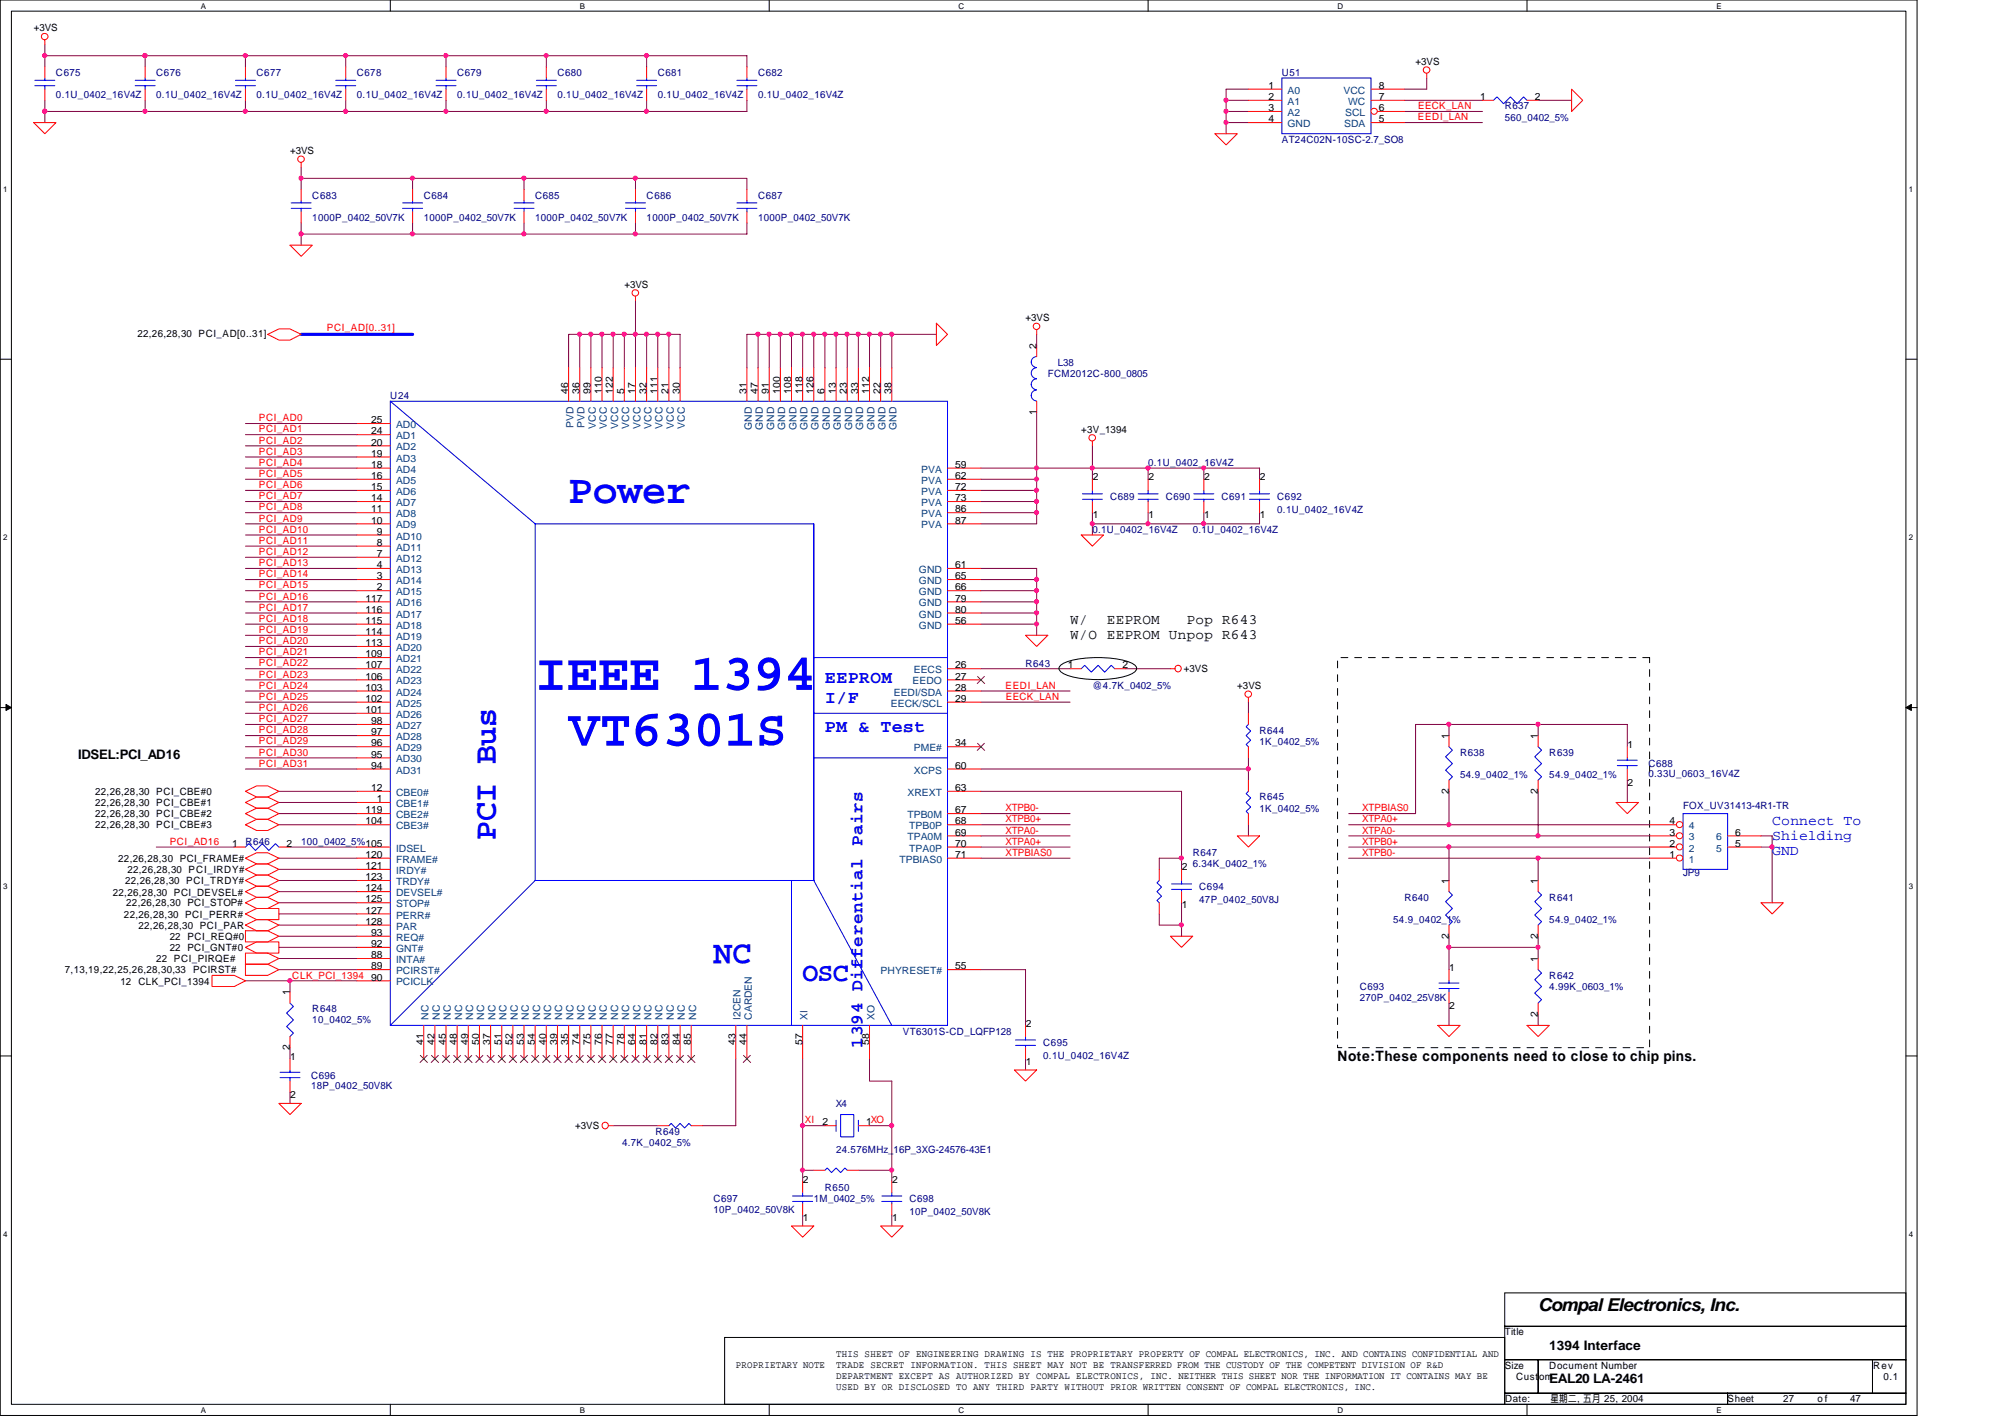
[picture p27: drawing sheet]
<svg xmlns="http://www.w3.org/2000/svg" width="297mm" height="210mm" viewBox="0 0 297 210" stroke-linecap="round" stroke-linejoin="round" font-family="sans-serif">
<defs><g id="words">
<g font-size="7.7" fill="#00f">
<text x="79.3" y="102.2">IEEE 1394</text>
<text x="84.2" y="110.4">VT6301S</text>
</g>
<text font-size="6.1" fill="#00f" x="84.2" y="74.5">Power</text>
<g font-size="4.8" fill="#00f">
<text x="73.4" y="124.5" transform="rotate(-90 73.4 124.5)">PCI Bus</text>
<text x="105.7" y="142.7">NC</text>
</g>
<text font-size="3.9" fill="#00f" x="118.9" y="145.3">OSC</text>
<g font-size="2.6" fill="#00f">
<text x="122.2" y="101.2">EEPROM</text>
<text x="122.3" y="104.2">I/F</text>
<text x="122.2" y="108.5">PM &amp; Test</text>
<text x="127.8" y="155.2" transform="rotate(-90 127.8 155.2)">1394 Differential Pairs</text>
</g>
<text font-size="2.6" x="227.9" y="194.3">Compal Electronics, Inc.</text>
<g font-size="2.1">
<text x="158.5" y="92.5">W/</text>
<text x="158.5" y="94.7">W/O EEPROM Unpop R643</text>
<text x="164" y="92.5">EEPROM</text>
<text x="175.8" y="92.5">Pop R643</text>
<text x="198.2" y="157.2">Note:These components need to close to chip pins.</text>
</g>
<g font-size="2.1" fill="#00f">
<text x="262.5" y="122.2">Connect To</text>
<text x="262.5" y="124.4">Shielding</text>
<text x="262.5" y="126.7">GND</text>
</g>
<g font-size="1.9">
<text x="11.6" y="112.4">IDSEL:PCI_AD16</text>
<text x="229.5" y="199.9">1394 Interface</text>
<text x="229.5" y="204.9">EAL20 LA-2461</text>
</g>
<g font-size="1.5">
<text x="5" y="4.7">+3VS</text>
<text x="209.7" y="9.6">+3VS</text>
<text x="187.9" y="13.2">1</text>
<text x="187.9" y="14.8">2</text>
<text x="187.9" y="16.5">3</text>
<text x="204.3" y="16.5">6</text>
<text x="204.3" y="14.8">7</text>
<text x="204.3" y="13.2">8</text>
<text x="219.3" y="14.8">1</text>
<text x="227.4" y="14.8">2</text>
<text x="43" y="22.8">+3VS</text>
<text x="187.9" y="18.1">4</text>
<text x="204.3" y="18.1">5</text>
<text x="92.5" y="42.6">+3VS</text>
<text x="151.9" y="47.6">+3VS</text>
<text x="20.4" y="49.9">22,26,28,30 PCI_AD[0..31]</text>
<text x="153.5" y="51.7" transform="rotate(-90 153.5 51.7)">2</text>
<text x="84.2" y="58.3" transform="rotate(-90 84.2 58.3)">46</text>
<text x="85.8" y="58.3" transform="rotate(-90 85.8 58.3)">36</text>
<text x="87.5" y="58.3" transform="rotate(-90 87.5 58.3)">99</text>
<text x="89.2" y="58.3" transform="rotate(-90 89.2 58.3)">110</text>
<text x="90.8" y="58.3" transform="rotate(-90 90.8 58.3)">122</text>
<text x="92.5" y="58.3" transform="rotate(-90 92.5 58.3)">5</text>
<text x="94.1" y="58.3" transform="rotate(-90 94.1 58.3)">17</text>
<text x="95.8" y="58.3" transform="rotate(-90 95.8 58.3)">32</text>
<text x="97.4" y="58.3" transform="rotate(-90 97.4 58.3)">111</text>
<text x="99.1" y="58.3" transform="rotate(-90 99.1 58.3)">21</text>
<text x="100.7" y="58.3" transform="rotate(-90 100.7 58.3)">30</text>
<text x="110.6" y="58.3" transform="rotate(-90 110.6 58.3)">31</text>
<text x="112.3" y="58.3" transform="rotate(-90 112.3 58.3)">47</text>
<text x="113.9" y="58.3" transform="rotate(-90 113.9 58.3)">91</text>
<text x="115.6" y="58.3" transform="rotate(-90 115.6 58.3)">100</text>
<text x="117.2" y="58.3" transform="rotate(-90 117.2 58.3)">108</text>
<text x="118.9" y="58.3" transform="rotate(-90 118.9 58.3)">118</text>
<text x="120.5" y="58.3" transform="rotate(-90 120.5 58.3)">126</text>
<text x="122.2" y="58.3" transform="rotate(-90 122.2 58.3)">6</text>
<text x="123.8" y="58.3" transform="rotate(-90 123.8 58.3)">13</text>
<text x="125.5" y="58.3" transform="rotate(-90 125.5 58.3)">23</text>
<text x="127.1" y="58.3" transform="rotate(-90 127.1 58.3)">33</text>
<text x="128.8" y="58.3" transform="rotate(-90 128.8 58.3)">112</text>
<text x="130.4" y="58.3" transform="rotate(-90 130.4 58.3)">22</text>
<text x="132.1" y="58.3" transform="rotate(-90 132.1 58.3)">38</text>
<text x="55" y="66">20</text>
<text x="55" y="64.3">24</text>
<text x="55" y="62.7">25</text>
<text x="153.5" y="61.4" transform="rotate(-90 153.5 61.4)">1</text>
<text x="160.2" y="64.1">+3V_1394</text>
<text x="55" y="71">16</text>
<text x="55" y="69.3">18</text>
<text x="55" y="67.6">19</text>
<text x="141.5" y="69.3">59</text>
<text x="141.5" y="71">62</text>
<text x="161.9" y="71.2">2</text>
<text x="170.1" y="71.2">2</text>
<text x="178.4" y="71.2">2</text>
<text x="186.6" y="71.2">2</text>
<text x="55" y="77.6">10</text>
<text x="55" y="75.9">11</text>
<text x="55" y="74.3">14</text>
<text x="55" y="72.6">15</text>
<text x="141.5" y="72.6">72</text>
<text x="141.5" y="74.3">73</text>
<text x="141.5" y="75.9">86</text>
<text x="141.5" y="77.6">87</text>
<text x="161.9" y="76.8">1</text>
<text x="170.1" y="76.8">1</text>
<text x="178.4" y="76.8">1</text>
<text x="186.6" y="76.8">1</text>
<text x="55.8" y="82.5">7</text>
<text x="55.8" y="80.9">8</text>
<text x="55.8" y="79.2">9</text>
<text x="54.1" y="89.1">117</text>
<text x="55.8" y="87.5">2</text>
<text x="55.8" y="85.8">3</text>
<text x="55.8" y="84.2">4</text>
<text x="141.5" y="84.2">61</text>
<text x="141.5" y="85.8">65</text>
<text x="141.5" y="87.5">66</text>
<text x="141.5" y="89.1">79</text>
<text x="54.1" y="95.7">113</text>
<text x="54.1" y="94.1">114</text>
<text x="54.1" y="92.4">115</text>
<text x="54.1" y="90.8">116</text>
<text x="141.5" y="92.4">56</text>
<text x="141.5" y="90.8">80</text>
<text x="54.1" y="100.7">106</text>
<text x="54.1" y="99">107</text>
<text x="54.1" y="97.4">109</text>
<text x="141.5" y="99">26</text>
<text x="141.5" y="100.7">27</text>
<text x="158.2" y="99">1</text>
<text x="166.3" y="99">2</text>
<text x="175.4" y="99.6">+3VS</text>
<text x="54.1" y="105.6">101</text>
<text x="54.1" y="104">102</text>
<text x="54.1" y="102.3">103</text>
<text x="55" y="107.3">98</text>
<text x="141.5" y="102.3">28</text>
<text x="141.5" y="104">29</text>
<text x="183.3" y="102.1">+3VS</text>
<text x="55" y="108.9">97</text>
<text x="55" y="110.6">96</text>
<text x="55" y="112.2">95</text>
<text x="55" y="113.9">94</text>
<text x="141.5" y="113.9">60</text>
<text x="141.5" y="110.6">34</text>
<text x="214.6" y="109.5" transform="rotate(-90 214.6 109.5)">1</text>
<text x="227.8" y="109.5" transform="rotate(-90 227.8 109.5)">1</text>
<text x="241.1" y="110.8">1</text>
<text x="14.1" y="117.8">22,26,28,30 PCI_CBE#0</text>
<text x="14.1" y="119.4">22,26,28,30 PCI_CBE#1</text>
<text x="55" y="117.2">12</text>
<text x="55.8" y="118.8">1</text>
<text x="141.5" y="117.2">63</text>
<text x="214.6" y="117.6" transform="rotate(-90 214.6 117.6)">2</text>
<text x="227.8" y="117.6" transform="rotate(-90 227.8 117.6)">2</text>
<text x="241.1" y="116.4">2</text>
<text x="14.1" y="121.1">22,26,28,30 PCI_CBE#2</text>
<text x="14.1" y="122.7">22,26,28,30 PCI_CBE#3</text>
<text x="34.4" y="125.4">1</text>
<text x="42.5" y="125.4">2</text>
<text x="54.1" y="122.1">104</text>
<text x="54.1" y="120.5">119</text>
<text x="141.5" y="123.8">69</text>
<text x="141.5" y="120.5">67</text>
<text x="141.5" y="125.4">70</text>
<text x="141.5" y="122.1">68</text>
<text x="247.4" y="123.8">3</text>
<text x="247.4" y="122.1">4</text>
<text x="247.4" y="125.4">2</text>
<text x="257.1" y="125.4">5</text>
<text x="257.1" y="123.8">6</text>
<text x="17.5" y="127.7">22,26,28,30 PCI_FRAME#</text>
<text x="18.5" y="131">22,26,28,30 PCI_TRDY#</text>
<text x="18.9" y="129.3">22,26,28,30 PCI_IRDY#</text>
<text x="54.1" y="127.1">120</text>
<text x="54.1" y="128.7">121</text>
<text x="54.1" y="130.4">123</text>
<text x="141.5" y="127.1">71</text>
<text x="175.1" y="128.9">2</text>
<text x="214.6" y="130.9" transform="rotate(-90 214.6 130.9)">1</text>
<text x="227.8" y="130.9" transform="rotate(-90 227.8 130.9)">1</text>
<text x="247.4" y="127.1">1</text>
<text x="16.7" y="132.8">22,26,28,30 PCI_DEVSEL#</text>
<text x="18.4" y="135.9">22,26,28,30 PCI_PERR#</text>
<text x="18.7" y="134.3">22,26,28,30 PCI_STOP#</text>
<text x="20.5" y="137.6">22,26,28,30 PCI_PAR</text>
<text x="54.1" y="132">124</text>
<text x="54.1" y="133.7">125</text>
<text x="54.1" y="135.3">127</text>
<text x="54.1" y="137">128</text>
<text x="175.1" y="134.6">1</text>
<text x="23.2" y="142.5">22 PCI_PIRQE#</text>
<text x="25.1" y="139.2">22 PCI_REQ#0</text>
<text x="25.1" y="140.9">22 PCI_GNT#0</text>
<text x="55" y="138.6">93</text>
<text x="55" y="140.3">92</text>
<text x="55" y="141.9">88</text>
<text x="55" y="143.6">89</text>
<text x="141.5" y="143.6">55</text>
<text x="214.6" y="139" transform="rotate(-90 214.6 139)">2</text>
<text x="214.7" y="143.8">1</text>
<text x="227.8" y="142.5" transform="rotate(-90 227.8 142.5)">1</text>
<text x="227.8" y="139" transform="rotate(-90 227.8 139)">2</text>
<text x="9.6" y="144.2">7,13,19,22,25,26,28,30,33</text>
<text x="17.9" y="145.8">12</text>
<text x="20.5" y="145.8">CLK_PCI_1394</text>
<text x="28.6" y="144.2">PCIRST#</text>
<text x="42.9" y="147.4" transform="rotate(-90 42.9 147.4)">1</text>
<text x="55" y="145.2">90</text>
<text x="214.7" y="149.4">2</text>
<text x="42.9" y="155.5" transform="rotate(-90 42.9 155.5)">2</text>
<text x="62.7" y="154.7" transform="rotate(-90 62.7 154.7)">41</text>
<text x="64.4" y="154.7" transform="rotate(-90 64.4 154.7)">42</text>
<text x="66" y="154.7" transform="rotate(-90 66 154.7)">45</text>
<text x="67.7" y="154.7" transform="rotate(-90 67.7 154.7)">48</text>
<text x="69.3" y="154.7" transform="rotate(-90 69.3 154.7)">49</text>
<text x="71" y="154.7" transform="rotate(-90 71 154.7)">50</text>
<text x="72.6" y="154.7" transform="rotate(-90 72.6 154.7)">37</text>
<text x="74.3" y="154.7" transform="rotate(-90 74.3 154.7)">51</text>
<text x="75.9" y="154.7" transform="rotate(-90 75.9 154.7)">52</text>
<text x="77.6" y="154.7" transform="rotate(-90 77.6 154.7)">53</text>
<text x="79.2" y="154.7" transform="rotate(-90 79.2 154.7)">54</text>
<text x="80.9" y="154.7" transform="rotate(-90 80.9 154.7)">40</text>
<text x="82.5" y="154.7" transform="rotate(-90 82.5 154.7)">39</text>
<text x="84.2" y="154.7" transform="rotate(-90 84.2 154.7)">35</text>
<text x="85.8" y="154.7" transform="rotate(-90 85.8 154.7)">74</text>
<text x="87.5" y="154.7" transform="rotate(-90 87.5 154.7)">75</text>
<text x="89.2" y="154.7" transform="rotate(-90 89.2 154.7)">76</text>
<text x="90.8" y="154.7" transform="rotate(-90 90.8 154.7)">77</text>
<text x="92.5" y="154.7" transform="rotate(-90 92.5 154.7)">78</text>
<text x="94.1" y="154.7" transform="rotate(-90 94.1 154.7)">64</text>
<text x="95.8" y="154.7" transform="rotate(-90 95.8 154.7)">81</text>
<text x="97.4" y="154.7" transform="rotate(-90 97.4 154.7)">82</text>
<text x="99.1" y="154.7" transform="rotate(-90 99.1 154.7)">83</text>
<text x="100.7" y="154.7" transform="rotate(-90 100.7 154.7)">84</text>
<text x="102.4" y="154.7" transform="rotate(-90 102.4 154.7)">85</text>
<text x="109" y="154.7" transform="rotate(-90 109 154.7)">43</text>
<text x="110.6" y="154.7" transform="rotate(-90 110.6 154.7)">44</text>
<text x="118.9" y="154.7" transform="rotate(-90 118.9 154.7)">57</text>
<text x="128.8" y="154.7" transform="rotate(-90 128.8 154.7)">58</text>
<text x="152" y="152.1">2</text>
<text x="227.8" y="150.6" transform="rotate(-90 227.8 150.6)">2</text>
<text x="43" y="157">1</text>
<text x="152" y="157.7">1</text>
<text x="43" y="162.6">2</text>
<text x="85.2" y="167.3">+3VS</text>
<text x="121.9" y="166.7">2</text>
<text x="128.3" y="166.7">1XO</text>
<text x="119" y="175.2">2</text>
<text x="132.2" y="175.2">2</text>
<text x="119" y="180.8">1</text>
<text x="132.2" y="180.8">1</text>
<text x="222.9" y="197.8">Title</text>
<text x="109" y="202.6">PROPRIETARY NOTE</text>
<text x="123.9" y="201">THIS SHEET OF ENGINEERING DRAWING IS THE PROPRIETARY PROPERTY OF COMPAL ELECTRONICS, INC. AND CONTAINS CONFIDENTIAL AND</text>
<text x="123.9" y="202.6">TRADE SECRET INFORMATION. THIS SHEET MAY NOT BE TRANSFERRED FROM THE CUSTODY OF THE COMPETENT DIVISION OF R&amp;D</text>
<text x="222.9" y="202.8">Size</text>
<text x="229.5" y="202.8">Document Number</text>
<text x="277.5" y="202.8">Rev</text>
<text x="123.9" y="204.3">DEPARTMENT EXCEPT AS AUTHORIZED BY COMPAL ELECTRONICS, INC. NEITHER THIS SHEET NOR THE INFORMATION IT CONTAINS MAY BE</text>
<text x="123.9" y="206">USED BY OR DISCLOSED TO ANY THIRD PARTY WITHOUT PRIOR WRITTEN CONSENT OF COMPAL ELECTRONICS, INC.</text>
<text x="223" y="207.7">Date:</text>
<text x="224.6" y="204.4">Custom</text>
<text x="229.7" y="207.7">星期二 五月 25, 2004</text>
<text x="233.6" y="207.7">,</text>
<text x="255.9" y="207.7">Sheet</text>
<text x="264.2" y="207.7">27</text>
<text x="269.3" y="207.7">o f</text>
<text x="274.1" y="207.7">47</text>
<text x="279.1" y="204.4">0.1</text>
</g>
<g font-size="1.5" fill="#000080">
<text x="8.3" y="11.3">C675</text>
<text x="23.2" y="11.3">C676</text>
<text x="38" y="11.3">C677</text>
<text x="52.9" y="11.3">C678</text>
<text x="67.7" y="11.3">C679</text>
<text x="82.6" y="11.3">C680</text>
<text x="97.4" y="11.3">C681</text>
<text x="112.3" y="11.3">C682</text>
<text x="189.9" y="11.3">U51</text>
<text x="8.3" y="14.6">0.1U_0402_16V4Z</text>
<text x="23.2" y="14.6">0.1U_0402_16V4Z</text>
<text x="38" y="14.6">0.1U_0402_16V4Z</text>
<text x="52.9" y="14.6">0.1U_0402_16V4Z</text>
<text x="67.7" y="14.6">0.1U_0402_16V4Z</text>
<text x="82.6" y="14.6">0.1U_0402_16V4Z</text>
<text x="97.4" y="14.6">0.1U_0402_16V4Z</text>
<text x="112.3" y="14.6">0.1U_0402_16V4Z</text>
<text x="222.9" y="16.2">R637</text>
<text x="222.9" y="17.9">560_0402_5%</text>
<text x="189.9" y="21.2">AT24C02N-10SC-2.7_SO8</text>
<text x="46.3" y="29.4">C683</text>
<text x="62.8" y="29.4">C684</text>
<text x="79.3" y="29.4">C685</text>
<text x="95.8" y="29.4">C686</text>
<text x="112.3" y="29.4">C687</text>
<text x="46.3" y="32.7">1000P_0402_50V7K</text>
<text x="62.8" y="32.7">1000P_0402_50V7K</text>
<text x="79.3" y="32.7">1000P_0402_50V7K</text>
<text x="95.8" y="32.7">1000P_0402_50V7K</text>
<text x="112.3" y="32.7">1000P_0402_50V7K</text>
<text x="57.8" y="59.1">U24</text>
<text x="155.2" y="55.8">FCM2012C-800_0805</text>
<text x="156.7" y="54.2">L38</text>
<text x="170.1" y="69">0.1U_0402_16V4Z</text>
<text x="164.5" y="74">C689</text>
<text x="172.7" y="74">C690</text>
<text x="181" y="74">C691</text>
<text x="189.2" y="74">C692</text>
<text x="189.2" y="76">0.1U_0402_16V4Z</text>
<text x="161.8" y="79">0.1U_0402_16V4Z</text>
<text x="176.7" y="79">0.1U_0402_16V4Z</text>
<text x="151.9" y="98.8">R643</text>
<text x="161.8" y="102.1">@4.7K_0402_5%</text>
<text x="186.6" y="108.7">R644</text>
<text x="186.6" y="110.3">1K_0402_5%</text>
<text x="216.3" y="112">R638</text>
<text x="229.5" y="112">R639</text>
<text x="244.2" y="113.6">C688</text>
<text x="186.6" y="118.6">R645</text>
<text x="216.3" y="115.3">54.9_0402_1%</text>
<text x="229.5" y="115.3">54.9_0402_1%</text>
<text x="244.2" y="115.1">0.33U_0603_16V4Z</text>
<text x="249.3" y="119.9">FOX_UV31413-4R1-TR</text>
<text x="36.4" y="125.2">R646</text>
<text x="44.6" y="125.2">100_0402_5%105</text>
<text x="186.6" y="120.2">1K_0402_5%</text>
<text x="176.7" y="126.8">R647</text>
<text x="176.7" y="128.5">6.34K_0402_1%</text>
<text x="177.7" y="131.8">C694</text>
<text x="249.3" y="129.8">JP9</text>
<text x="177.7" y="133.8">47P_0402_50V8J</text>
<text x="206.4" y="136.7">54.9_0402_1%</text>
<text x="208.1" y="133.4">R640</text>
<text x="229.5" y="133.4">R641</text>
<text x="229.5" y="136.7">54.9_0402_1%</text>
<text x="46.3" y="149.9">R648</text>
<text x="201.5" y="146.6">C693</text>
<text x="201.5" y="148.3">270P_0402_25V8K</text>
<text x="229.5" y="145">R642</text>
<text x="229.5" y="146.6">4.99K_0603_1%</text>
<text x="46.3" y="151.6">10_0402_5%</text>
<text x="133.8" y="153.2">VT6301S-CD_LQFP128</text>
<text x="154.6" y="154.9">C695</text>
<text x="46.1" y="159.9">C696</text>
<text x="46.1" y="161.3">18P_0402_50V8K</text>
<text x="154.6" y="156.9">0.1U_0402_16V4Z</text>
<text x="123.8" y="164">X4</text>
<text x="92.2" y="169.8">4.7K_0402_5%</text>
<text x="97.1" y="168.1">R649</text>
<text x="123.9" y="170.7">24.576MHz_16P_3XG-24576-43E1</text>
<text x="105.7" y="178">C697</text>
<text x="105.7" y="179.7">10P_0402_50V8K</text>
<text x="120.6" y="178">1M_0402_5%</text>
<text x="122.2" y="176.4">R650</text>
<text x="134.7" y="178">C698</text>
<text x="134.7" y="180">10P_0402_50V8K</text>
</g>
<g font-size="1.5" fill="#004080">
<text x="190.8" y="13.9">A0</text>
<text x="190.8" y="15.5">A1</text>
<text x="190.8" y="17.2">A2</text>
<text x="199" y="13.9">VCC</text>
<text x="199.3" y="17.2">SCL</text>
<text x="199.7" y="15.5">WC</text>
<text x="190.8" y="18.8">GND</text>
<text x="199.1" y="18.8">SDA</text>
<text x="58.7" y="65.1">AD1</text>
<text x="58.7" y="63.4">AD0</text>
<text x="85" y="63.4" transform="rotate(-90 85 63.4)">PVD</text>
<text x="86.6" y="63.4" transform="rotate(-90 86.6 63.4)">PVD</text>
<text x="88.3" y="63.5" transform="rotate(-90 88.3 63.5)">VCC</text>
<text x="89.9" y="63.5" transform="rotate(-90 89.9 63.5)">VCC</text>
<text x="91.6" y="63.5" transform="rotate(-90 91.6 63.5)">VCC</text>
<text x="93.2" y="63.5" transform="rotate(-90 93.2 63.5)">VCC</text>
<text x="94.9" y="63.5" transform="rotate(-90 94.9 63.5)">VCC</text>
<text x="96.5" y="63.5" transform="rotate(-90 96.5 63.5)">VCC</text>
<text x="98.2" y="63.5" transform="rotate(-90 98.2 63.5)">VCC</text>
<text x="99.8" y="63.5" transform="rotate(-90 99.8 63.5)">VCC</text>
<text x="101.5" y="63.5" transform="rotate(-90 101.5 63.5)">VCC</text>
<text x="111.4" y="63.7" transform="rotate(-90 111.4 63.7)">GND</text>
<text x="113" y="63.7" transform="rotate(-90 113 63.7)">GND</text>
<text x="114.7" y="63.7" transform="rotate(-90 114.7 63.7)">GND</text>
<text x="116.3" y="63.7" transform="rotate(-90 116.3 63.7)">GND</text>
<text x="118" y="63.7" transform="rotate(-90 118 63.7)">GND</text>
<text x="119.6" y="63.7" transform="rotate(-90 119.6 63.7)">GND</text>
<text x="121.3" y="63.7" transform="rotate(-90 121.3 63.7)">GND</text>
<text x="122.9" y="63.7" transform="rotate(-90 122.9 63.7)">GND</text>
<text x="124.6" y="63.7" transform="rotate(-90 124.6 63.7)">GND</text>
<text x="126.2" y="63.7" transform="rotate(-90 126.2 63.7)">GND</text>
<text x="127.9" y="63.7" transform="rotate(-90 127.9 63.7)">GND</text>
<text x="129.5" y="63.7" transform="rotate(-90 129.5 63.7)">GND</text>
<text x="131.2" y="63.7" transform="rotate(-90 131.2 63.7)">GND</text>
<text x="132.8" y="63.7" transform="rotate(-90 132.8 63.7)">GND</text>
<text x="58.7" y="71.7">AD5</text>
<text x="58.7" y="70">AD4</text>
<text x="58.7" y="68.4">AD3</text>
<text x="58.7" y="66.7">AD2</text>
<text x="136.5" y="70">PVA</text>
<text x="136.5" y="71.7">PVA</text>
<text x="58.7" y="76.6">AD8</text>
<text x="58.7" y="75">AD7</text>
<text x="58.7" y="73.3">AD6</text>
<text x="136.5" y="73.3">PVA</text>
<text x="136.5" y="75">PVA</text>
<text x="136.5" y="76.6">PVA</text>
<text x="58.7" y="83.2">AD12</text>
<text x="58.7" y="81.6">AD11</text>
<text x="58.7" y="79.9">AD10</text>
<text x="58.7" y="78.3">AD9</text>
<text x="136.5" y="78.3">PVA</text>
<text x="58.7" y="88.2">AD15</text>
<text x="58.7" y="86.5">AD14</text>
<text x="58.7" y="84.9">AD13</text>
<text x="58.7" y="89.8">AD16</text>
<text x="136.1" y="84.9">GND</text>
<text x="136.1" y="86.5">GND</text>
<text x="136.1" y="88.2">GND</text>
<text x="136.1" y="89.8">GND</text>
<text x="58.7" y="94.8">AD19</text>
<text x="58.7" y="93.1">AD18</text>
<text x="58.7" y="91.5">AD17</text>
<text x="136.1" y="93.1">GND</text>
<text x="136.1" y="91.5">GND</text>
<text x="58.7" y="101.4">AD23</text>
<text x="58.7" y="99.7">AD22</text>
<text x="58.7" y="98.1">AD21</text>
<text x="58.7" y="96.4">AD20</text>
<text x="135.2" y="101.4">EEDO</text>
<text x="135.4" y="99.7">EECS</text>
<text x="58.7" y="108">AD27</text>
<text x="58.7" y="106.3">AD26</text>
<text x="58.7" y="104.7">AD25</text>
<text x="58.7" y="103">AD24</text>
<text x="132" y="104.7">EECK/SCL</text>
<text x="132.4" y="103">EEDI/SDA</text>
<text x="58.7" y="109.6">AD28</text>
<text x="58.7" y="111.3">AD29</text>
<text x="58.7" y="112.9">AD30</text>
<text x="135.4" y="111.3">PME#</text>
<text x="58.7" y="114.6">AD31</text>
<text x="58.7" y="119.5">CBE1#</text>
<text x="58.7" y="117.9">CBE0#</text>
<text x="134.4" y="117.9">XREXT</text>
<text x="135.4" y="114.6">XCPS</text>
<text x="58.7" y="122.9">CBE3#</text>
<text x="58.7" y="121.2">CBE2#</text>
<text x="134.4" y="124.5">TPA0M</text>
<text x="134.4" y="121.2">TPB0M</text>
<text x="134.7" y="122.9">TPB0P</text>
<text x="250.2" y="124.5">3</text>
<text x="250.2" y="122.9">4</text>
<text x="254.3" y="124.5">6</text>
<text x="58.7" y="126.2">IDSEL</text>
<text x="58.7" y="127.8">FRAME#</text>
<text x="58.7" y="129.5">IRDY#</text>
<text x="58.7" y="131.1">TRDY#</text>
<text x="133.3" y="127.8">TPBIAS0</text>
<text x="134.7" y="126.2">TPA0P</text>
<text x="250.2" y="127.8">1</text>
<text x="250.2" y="126.2">2</text>
<text x="254.3" y="126.2">5</text>
<text x="58.7" y="132.8">DEVSEL#</text>
<text x="58.7" y="134.4">STOP#</text>
<text x="58.7" y="136.1">PERR#</text>
<text x="58.7" y="137.7">PAR</text>
<text x="58.7" y="139.4">REQ#</text>
<text x="58.7" y="141">GNT#</text>
<text x="58.7" y="142.7">INTA#</text>
<text x="58.7" y="144.3">PCIRST#</text>
<text x="58.7" y="146">PCICLK</text>
<text x="130.5" y="144.3">PHYRESET#</text>
<text x="63.5" y="151" transform="rotate(-90 63.5 151)">NC</text>
<text x="65.1" y="151" transform="rotate(-90 65.1 151)">NC</text>
<text x="66.8" y="151" transform="rotate(-90 66.8 151)">NC</text>
<text x="68.4" y="151" transform="rotate(-90 68.4 151)">NC</text>
<text x="70.1" y="151" transform="rotate(-90 70.1 151)">NC</text>
<text x="71.8" y="151" transform="rotate(-90 71.8 151)">NC</text>
<text x="73.4" y="151" transform="rotate(-90 73.4 151)">NC</text>
<text x="75.1" y="151" transform="rotate(-90 75.1 151)">NC</text>
<text x="76.7" y="151" transform="rotate(-90 76.7 151)">NC</text>
<text x="78.4" y="151" transform="rotate(-90 78.4 151)">NC</text>
<text x="80" y="151" transform="rotate(-90 80 151)">NC</text>
<text x="81.7" y="151" transform="rotate(-90 81.7 151)">NC</text>
<text x="83.3" y="151" transform="rotate(-90 83.3 151)">NC</text>
<text x="85" y="151" transform="rotate(-90 85 151)">NC</text>
<text x="86.6" y="151" transform="rotate(-90 86.6 151)">NC</text>
<text x="88.3" y="151" transform="rotate(-90 88.3 151)">NC</text>
<text x="89.9" y="151" transform="rotate(-90 89.9 151)">NC</text>
<text x="91.6" y="151" transform="rotate(-90 91.6 151)">NC</text>
<text x="93.2" y="151" transform="rotate(-90 93.2 151)">NC</text>
<text x="94.9" y="151" transform="rotate(-90 94.9 151)">NC</text>
<text x="96.5" y="151" transform="rotate(-90 96.5 151)">NC</text>
<text x="98.2" y="151" transform="rotate(-90 98.2 151)">NC</text>
<text x="99.8" y="151" transform="rotate(-90 99.8 151)">NC</text>
<text x="101.5" y="151" transform="rotate(-90 101.5 151)">NC</text>
<text x="103.1" y="151" transform="rotate(-90 103.1 151)">NC</text>
<text x="109.7" y="151" transform="rotate(-90 109.7 151)">I2CEN</text>
<text x="111.4" y="151" transform="rotate(-90 111.4 151)">CARDEN</text>
<text x="119.6" y="151" transform="rotate(-90 119.6 151)">XI</text>
<text x="129.5" y="151" transform="rotate(-90 129.5 151)">XO</text>
</g>
<g font-size="1.5" fill="#f00">
<text x="210.1" y="17.8">EEDI_LAN</text>
<text x="210.1" y="16.2">EECK_LAN</text>
<text x="48.4" y="49">PCI_AD[0..31]</text>
<text x="38.4" y="64.1">PCI_AD1</text>
<text x="38.4" y="65.7">PCI_AD2</text>
<text x="38.4" y="62.4">PCI_AD0</text>
<text x="38.4" y="67.4">PCI_AD3</text>
<text x="38.4" y="69">PCI_AD4</text>
<text x="38.4" y="70.7">PCI_AD5</text>
<text x="38.4" y="72.3">PCI_AD6</text>
<text x="38.4" y="74">PCI_AD7</text>
<text x="38.4" y="75.6">PCI_AD8</text>
<text x="38.4" y="77.3">PCI_AD9</text>
<text x="38.4" y="78.9">PCI_AD10</text>
<text x="38.4" y="80.6">PCI_AD11</text>
<text x="38.4" y="82.2">PCI_AD12</text>
<text x="38.4" y="83.9">PCI_AD13</text>
<text x="38.4" y="85.5">PCI_AD14</text>
<text x="38.4" y="87.2">PCI_AD15</text>
<text x="38.4" y="88.8">PCI_AD16</text>
<text x="38.4" y="90.5">PCI_AD17</text>
<text x="38.4" y="92.1">PCI_AD18</text>
<text x="38.4" y="93.8">PCI_AD19</text>
<text x="38.4" y="95.4">PCI_AD20</text>
<text x="38.4" y="97.1">PCI_AD21</text>
<text x="38.4" y="98.7">PCI_AD22</text>
<text x="38.4" y="100.4">PCI_AD23</text>
<text x="38.4" y="102">PCI_AD24</text>
<text x="38.4" y="103.7">PCI_AD25</text>
<text x="38.4" y="105.3">PCI_AD26</text>
<text x="38.4" y="107">PCI_AD27</text>
<text x="149" y="102">EEDI_LAN</text>
<text x="149" y="103.7">EECK_LAN</text>
<text x="38.4" y="108.6">PCI_AD28</text>
<text x="38.4" y="111.9">PCI_AD30</text>
<text x="38.4" y="110.3">PCI_AD29</text>
<text x="38.4" y="113.6">PCI_AD31</text>
<text x="25.1" y="125.1">PCI_AD16</text>
<text x="149" y="125.1">XTPA0+</text>
<text x="149" y="123.5">XTPA0-</text>
<text x="149" y="121.8">XTPB0+</text>
<text x="149" y="120.2">XTPB0-</text>
<text x="201.8" y="120.2">XTPBIAS0</text>
<text x="201.8" y="123.5">XTPA0-</text>
<text x="201.8" y="121.8">XTPA0+</text>
<text x="201.8" y="125.1">XTPB0+</text>
<text x="149" y="126.8">XTPBIAS0</text>
<text x="201.8" y="126.8">XTPB0-</text>
<text x="43.3" y="144.9">CLK_PCI_1394</text>
<text x="119.2" y="166.4">XI</text>
</g>
<g font-size="1.2">
<text x="29.8" y="1.3">A</text>
<text x="85.9" y="1.3">B</text>
<text x="142" y="1.3">C</text>
<text x="198.2" y="1.3">D</text>
<text x="254.3" y="1.3">E</text>
<text x=".5" y="28.5">1</text>
<text x="282.8" y="28.5">1</text>
<text x=".5" y="80.1">2</text>
<text x="282.8" y="80.1">2</text>
<text x=".5" y="131.7">3</text>
<text x="282.8" y="131.7">3</text>
<text x=".5" y="183.3">4</text>
<text x="282.8" y="183.3">4</text>
<text x="29.8" y="209.3">A</text>
<text x="85.9" y="209.3">B</text>
<text x="142" y="209.3">C</text>
<text x="198.2" y="209.3">D</text>
<text x="254.3" y="209.3">E</text>
</g>
</g></defs>
<path d="M0 0h284v209.7h-284zM1.7 1.7h280.7v206.3h-280.7z" fill="none" stroke="#000" stroke-width=".15"/>
<g fill="#fff">
<path d="M29.8 .2h.7v1.3h-.7z"/>
<path d="M29.8 208.2h.7v1.3h-.7z"/>
</g>
<path d="M57.8 0v1.7M57.8 208v1.7" fill="none" stroke="#000" stroke-width=".15"/>
<g fill="#fff">
<path d="M85.9 .2h.7v1.3h-.7z"/>
<path d="M85.9 208.2h.7v1.3h-.7z"/>
</g>
<path d="M114 0v1.7M114 208v1.7" fill="none" stroke="#000" stroke-width=".15"/>
<g fill="#fff">
<path d="M142 .2h.8v1.3h-.8z"/>
<path d="M142 208.2h.8v1.3h-.8z"/>
</g>
<path d="M170.1 0v1.7M170.1 208v1.7" fill="none" stroke="#000" stroke-width=".15"/>
<g fill="#fff">
<path d="M198.2 .2h.8v1.3h-.8z"/>
<path d="M198.2 208.2h.8v1.3h-.8z"/>
</g>
<path d="M226.2 0v1.7M226.2 208v1.7" fill="none" stroke="#000" stroke-width=".15"/>
<g fill="#fff">
<path d="M254.3 .2h.7v1.3h-.7z"/>
<path d="M254.3 208.2h.7v1.3h-.7z"/>
<path d="M.5 27.4h.6v1.3h-.6z"/>
<path d="M282.8 27.4h.6v1.3h-.6z"/>
<path d="M.5 79h.6v1.3h-.6z"/>
<path d="M282.8 79h.6v1.3h-.6z"/>
</g>
<path d="M0 53.2h1.7M282.4 53.2h1.6" fill="none" stroke="#000" stroke-width=".15"/>
<g fill="#fff">
<path d="M.5 130.6h.6v1.3h-.6z"/>
<path d="M282.8 130.6h.6v1.3h-.6z"/>
</g>
<path d="M0 104.8h1.7M282.4 104.8h1.6" fill="none" stroke="#000" stroke-width=".15"/>
<path d="M.9 104.4l.8 .4-.8 .4zM282.4 104.8l.8-.4v.8z" fill="#000" stroke="#000" stroke-width=".15"/>
<g fill="#fff">
<path d="M.5 182.2h.6v1.3h-.6z"/>
<path d="M282.8 182.2h.6v1.3h-.6z"/>
</g>
<path d="M157 98.7a4.2 4.2 0 0 1 2.4-1 16.9 16.9 0 0 1 8 .4l.9 .6 .1 .3a1.97 1.97 0 0 1-1.7 1.2 16.4 16.4 0 0 1-8.8-.3l-.9-.6-.1-.3zM0 156.4h1.7M282.4 156.4h1.6M107.4 198.1h115.5v9.9h-115.5zM222.9 191.5h59.5v5h-59.5zM222.9 196.5h59.5v4.9h-59.5zM222.9 201.4h5v5h-5zM222.9 206.4h33v1.6h-33zM227.9 201.4h49.5v5h-49.5zM255.9 206.4h26.5v1.6h-26.5zM277.4 201.4h5v5h-5z" fill="none" stroke="#000" stroke-width=".15"/>
<g fill="none" stroke="#800040" stroke-width=".15">
<path d="M6.6 14.9v1.6h14.9M6.6 8.3h104.1v1.6M6.6 6.6v3.3M6.6 16.5v1.7M21.5 8.3v1.6M21.5 14.9v1.6M36.4 8.3v1.6M36.4 14.9v1.6M51.2 8.3v1.6M51.2 14.9v1.6M66.1 8.3v1.6M66.1 14.9v1.6"/>
<path d="M80.9 8.3v1.6M80.9 14.9v1.6M95.8 8.3v1.6M95.8 14.9v1.6M110.7 14.9v1.6h-89.2M181.6 16.5h3.4M181.6 14.9h3.4M181.6 18.2h3.4M185 13.2h-3.4v6.6M208.1 16.5h11.5M208.1 14.9h11.5M208.1 18.2h11.5"/>
<path d="M211.4 11.6v1.6h-3.3M227.9 14.9h4.9M44.6 26.4h33M44.6 24.8v3.3M44.6 33v3.3M61.1 26.4v1.7M61.1 33v1.7M77.6 26.4h16.5v1.7M77.6 26.4v1.7M77.6 33v1.7M94.1 26.4h16.6v1.7M94.1 33v1.7"/>
<path d="M110.7 33v1.7h-66.1M85.9 49.5v5M87.5 49.5v5M89.2 49.5h1.6v5M89.2 49.5h-5v5M89.2 49.5v5M90.8 49.5h1.7v5M92.5 49.5h3.3v5M94.1 44.6v9.9M95.8 49.5h1.6v5M97.4 49.5h1.7v5M99.1 49.5h1.7v5"/>
<path d="M112.3 49.5v5M114 49.5v5M115.6 49.5v5M117.3 49.5v5M118.9 49.5v5M120.6 49.5v5M122.2 49.5v5M123.9 49.5v5M125.5 49.5v5M127.2 49.5v5M128.8 49.5v5M130.5 49.5v5"/>
<path d="M132.1 49.5v5M138.7 49.5h-28v5M153.6 49.5v1.7M36.4 64.4h16.5M36.4 66h16.5M36.4 67.7h16.5M36.4 69.3h16.5M36.4 71h16.5M36.4 72.6h16.5M36.4 74.3h16.5M36.4 75.9h16.5M36.4 77.6h16.5"/>
<path d="M36.4 79.2h16.5M36.4 62.7h16.5M145.3 69.3h41.3v1.7M145.3 71h8.3M145.3 72.6h8.3M145.3 74.3h8.3M145.3 75.9h8.3M153.6 61.1v16.5h-8.3M161.8 66v5M161.8 75.9v3.3M170.1 69.3v1.7M170.1 75.9v1.7"/>
<path d="M178.3 69.3v1.7M178.3 75.9v1.7M186.6 75.9v1.7h-24.8M36.4 90.8h16.5M36.4 80.9h16.5M36.4 82.5h16.5M36.4 84.2h16.5M36.4 85.9h16.5M36.4 87.5h16.5M36.4 89.2h16.5M36.4 92.5h16.5M36.4 94.1h16.5"/>
<path d="M36.4 95.8h16.5M36.4 97.4h16.5M36.4 99.1h16.5M145.3 84.2h8.3v9.9M145.3 90.8h8.3M145.3 85.9h8.3M145.3 87.5h8.3M145.3 89.2h8.3M145.3 92.5h8.3M145.3 99.1h13.2M166.8 99.1h6.6M36.4 100.7h16.5"/>
<path d="M36.4 102.4h16.5M36.4 104h16.5M36.4 105.7h16.5M36.4 107.3h16.5M36.4 109h16.5M36.4 112.3h16.5M36.4 110.6h16.5M36.4 113.9h16.5M41.3 117.2h11.6M41.3 118.9h11.6M145.3 102.4h13.2M145.3 104h13.2"/>
<path d="M145.3 113.9h39.7M145.3 117.2h29.7v11.6M185 104v1.7M185 112.3v3.3M214.7 107.3v1.7M214.7 117.2v5M227.9 107.3v1.7M227.9 117.2v6.6M241.1 110.6v-3.3h-31.4v13.2h-9.9M241.1 115.6v3.3M23.2 125.5h11.5M41.3 130.4h11.6"/>
<path d="M41.3 127.1h11.6M41.3 128.8h11.6M41.3 133.7h11.6M41.3 137h11.6M41.3 138.7h11.6M41.3 132.1h11.6M41.3 122.2h11.6M41.3 135.4h11.6M41.3 120.5h11.6M43 125.5h9.9M145.3 127.1h13.2M145.3 125.5h13.2"/>
<path d="M145.3 123.8h13.2M145.3 122.2h13.2M145.3 120.5h13.2M171.7 135.4v1.6h3.3M175 127.1h-3.3v1.7M175 133.7v5M185 122.2v1.6M199.8 127.1h44.6M199.8 125.5h44.6M199.8 123.8h44.6M199.8 122.2h44.6M214.7 125.5v4.9"/>
<path d="M214.7 138.7v4.9M227.9 127.1v3.3M227.9 138.7v3.3M260.9 125.5h1.6M260.9 123.8h1.6v9.9M36.4 145.3h16.5M41.3 142h11.6M41.3 143.6h11.6M41.3 140.3h11.6M43 145.3v1.6M43 155.2v1.6M109 156.8v10h-4.9"/>
<path d="M118.9 156.8v18.2M128.8 156.8v3.3h3.3v14.9M145.3 143.6h6.6v8.3M151.9 156.8v1.7M214.7 140.3h13.2M214.7 148.6v3.3M227.9 150.2v1.7M43 161.8v1.6M90.8 166.8h6.6M118.9 180v1.6M118.9 166.8h3.3M118.9 173.4h1.7"/>
<path d="M127.2 173.4h4.9M128.8 166.8h3.3M132.1 180v1.6"/>
</g>
<path d="M44.6 49.5h16.5" fill="none" stroke="#00f" stroke-width=".47"/>
<g fill="none" stroke="#f00" stroke-width=".15">
<path d="M5 18.2h3.3l-1.7 1.6zM6.6 5.9v.7M21.5 9.9v1.7M21.5 13.2v1.7M180 19.8h3.3l-1.7 1.7zM185 13.2h4.9M185 14.9h4.9M203.1 18.2h5M211.4 10.9v.7M232.8 13.2l1.7 1.7-1.7 1.6zM43 36.3h3.3l-1.7 1.7zM44.6 24.1v.7"/>
<path d="M61.1 28.1v1.6M61.1 31.4v1.6M77.6 28.1v1.6M77.6 31.4v1.6M39.7 49.5l1.6-.8h1.7l1.6 .8-1.6 .9h-1.7zM94.1 43.9v.7M138.7 47.9l1.7 1.6-1.7 1.7zM153.6 48.9v.6M153.6 51.2v1.6M153.6 59.4v1.7M160.2 79.2h3.3l-1.7 1.7zM161.8 65.4v.6"/>
<path d="M170.1 71v1.6M170.1 74.3v1.6M178.3 71v1.6M178.3 74.3v1.6M186.6 71v1.6M186.6 74.3v1.6M151.9 94.1h3.3l-1.6 1.7zM173.4 99.1h.7M36.4 117.2l1.6-.8h1.7l1.6 .8-1.6 .9h-1.7zM36.4 118.9l1.6-.8h1.7l1.6 .8-1.6 .8h-1.7zM185 103.3v.7M185 115.6v1.6"/>
<path d="M227.9 109v1.6M227.9 115.6v1.6M239.4 118.9h3.3l-1.6 1.6zM36.4 137.9h3.3l1.6 .8-1.6 .8h-3.3zM36.4 135.4l1.6-.8h3.3v1.6h-3.3zM36.4 133.7l1.6-.8h1.7l1.6 .8-1.6 .9h-1.7zM36.4 132.1l1.6-.8h1.7l1.6 .8-1.6 .8h-1.7zM36.4 137l1.6-.8h1.7l1.6 .8-1.6 .9h-1.7zM36.4 127.1l1.6-.8h1.7l1.6 .8-1.6 .9h-1.7zM36.4 128.8l1.6-.8h1.7l1.6 .8-1.6 .8h-1.7zM36.4 130.4l1.6-.8h1.7l1.6 .8-1.6 .9h-1.7zM36.4 120.5l1.6-.8h1.7l1.6 .8-1.6 .9h-1.7z"/>
<path d="M36.4 122.2l1.6-.8h1.7l1.6 .8-1.6 .8h-1.7zM173.4 138.7h3.3l-1.7 1.6zM175 128.8v1.6M175 132.1v1.6M183.3 123.8h3.3l-1.6 1.7zM185 120.5v1.7M214.7 130.4v1.7M214.7 137v1.7M260.9 133.7h3.3l-1.7 1.7zM31.4 144.5h3.3l1.7 .8-1.7 .8h-3.3zM36.4 142.8h3.3l1.6 .8-1.6 .9h-3.3zM36.4 140.3l1.6-.8h3.3v1.7h-3.3z"/>
<path d="M36.4 141.2h3.3l1.6 .8-1.6 .8h-3.3zM43 146.9v1.7M43 153.5v1.7M43 156.8v1.7M150.3 158.5h3.3l-1.7 1.6zM151.9 151.9v1.6M151.9 155.2v1.6M213 151.9h3.3l-1.6 1.6zM226.2 151.9h3.3l-1.6 1.6zM227.9 142v1.6M227.9 148.6v1.6M41.3 163.4h3.3l-1.6 1.7z"/>
<path d="M43 160.1v1.7M90.2 166.8h.6M97.4 166.8h1.7M102.4 166.8h1.7M118.9 175v1.7M118.9 178.3v1.7M120.6 173.4h1.6M122.2 166.8h1.7M125.5 173.4h1.7M127.2 166.8h1.6M117.3 181.6h3.3l-1.7 1.7zM130.5 181.6h3.3l-1.7 1.7z"/>
<circle cx="6.6" cy="5.4" r=".48"/>
<circle cx="211.4" cy="10.4" r=".48"/>
<circle cx="44.6" cy="23.6" r=".48"/>
<circle cx="94.1" cy="43.4" r=".48"/>
<circle cx="153.6" cy="48.3" r=".48"/>
<circle cx="161.8" cy="64.8" r=".48"/>
<circle cx="174.5" cy="99" r=".48"/>
<circle cx="184.9" cy="102.8" r=".48"/>
<circle cx="89.6" cy="166.7" r=".48"/>
</g>
<path d="M198.2 97.4h46.2v57.8h-46.2z" fill="none" stroke="#000" stroke-width=".15" stroke-dasharray="1 1 1 1 1 1 1 1"/>
<g fill="none" stroke="#00f" stroke-width=".15">
<path d="M20 12.7h3M20 11.9h3M21.5 11.6v.3M21.5 12.7v.5M189.9 11.6h13.2v8.2h-13.2zM59.6 30.9h3M59.6 30.1h3M61.1 29.7v.4M61.1 30.9v.5M76.2 30.9h2.9M76.2 30.1h2.9M77.6 29.7v.4"/>
<path d="M77.6 30.9v.5M153.5 57.8a.81 .81 0 0 0-.7 .8 .81 .81 0 0 0 .7 .8M153.5 56.1a.81 .81 0 0 0-.7 .8 .81 .81 0 0 0 .7 .8M153.5 52.8a.81 .81 0 0 0-.7 .8 .81 .81 0 0 0 .7 .8M153.5 54.5a.81 .81 0 0 0-.7 .8 .81 .81 0 0 0 .7 .8M168.6 73.2h3M168.6 74h3M170.1 72.6v.6M170.1 74v.3M176.9 73.2h2.9M176.9 74h2.9M178.3 72.6v.6"/>
<path d="M178.3 74v.3M185.1 73.2h3M185.1 74h3M186.6 72.6v.6M186.6 74v.3M185 117.2l-.4 .4 .7 .6-.7 .7 .7 .6-.7 .7 .4 .3M227.9 110.6l.5 .5-1 1 1 1-1 1 1 1-.5 .5M173.6 130.9h2.9M173.6 131.7h2.9M175 130.4v.5M175 131.7v.4M214.7 132.1l.5 .5-1 1 1 1-1 1 1 .9-.5 .5"/>
<path d="M41.5 159.6h2.9M41.5 158.8h2.9M43 148.6l.5 .5-1 1 1 1-1 1 1 .9-.5 .5M43 158.5v.3M43 159.6v.5M150.4 154.1h3M150.4 154.9h3M151.9 153.5v.6M151.9 154.9v.3M227.9 143.6l.5 .5-1 1 1 1-1 1 1 1-.5 .5M99.1 166.8l.3-.4 .7 .7 .7-.7 .6 .7 .7-.7 .3 .4M117.4 177.2h3"/>
<path d="M117.4 178h3M118.9 176.7v.5M118.9 178v.3M122.2 173.4l.4-.4 .6 .7 .7-.7 .6 .7 .7-.7 .3 .4M123.9 165.9v1.7M124.5 165.1h2v3.3h-2zM127.2 165.9v1.7"/>
</g>
<circle cx="203.6" cy="16.5" r=".46" fill="#fff" stroke="#f00" stroke-width=".15"/>
<g fill="none" stroke="#f00" stroke-width=".15">
<path d="M6.6 9.9v1.7M6.6 13.2v1.7M36.4 9.9v1.7M36.4 13.2v1.7M51.2 9.9v1.7M51.2 13.2v1.7M66.1 9.9v1.7M66.1 13.2v1.7M80.9 9.9v1.7M80.9 13.2v1.7M95.8 9.9v1.7M95.8 13.2v1.7"/>
<path d="M110.7 9.9v1.7M110.7 13.2v1.7M185 16.5h4.9M185 18.2h4.9M203.1 13.2h5M203.1 14.9h5M204.1 16.5h4M219.6 14.9h1.7M226.2 14.9h1.7M44.6 28.1v1.6M44.6 31.4v1.6M94.1 28.1v1.6"/>
<path d="M94.1 31.4v1.6M110.7 28.1v1.6M110.7 31.4v1.6M84.2 54.5v4.9M85.9 54.5v4.9M87.5 54.5v4.9M89.2 54.5v4.9M90.8 54.5v4.9M92.5 54.5v4.9M94.1 54.5v4.9M95.8 54.5v4.9M97.4 54.5v4.9"/>
<path d="M99.1 54.5v4.9M100.8 54.5v4.9M110.7 54.5v4.9M112.3 54.5v4.9M114 54.5v4.9M115.6 54.5v4.9M117.3 54.5v4.9M118.9 54.5v4.9M120.6 54.5v4.9M122.2 54.5v4.9M123.9 54.5v4.9M125.5 54.5v4.9"/>
<path d="M127.2 54.5v4.9M128.8 54.5v4.9M130.5 54.5v4.9M132.1 54.5v4.9M52.9 79.2h4.9M52.9 77.6h4.9M52.9 75.9h4.9M52.9 74.3h4.9M52.9 72.6h4.9M52.9 71h4.9M52.9 69.3h4.9M52.9 67.7h4.9"/>
<path d="M52.9 66h4.9M52.9 64.4h4.9M52.9 62.7h4.9M140.4 77.6h4.9M140.4 75.9h4.9M140.4 74.3h4.9M140.4 72.6h4.9M140.4 71h4.9M140.4 69.3h4.9M161.8 71v1.6M161.8 74.3v1.6M52.9 99.1h4.9"/>
<path d="M52.9 87.5h4.9M52.9 85.9h4.9M52.9 84.2h4.9M52.9 82.5h4.9M52.9 80.9h4.9M52.9 97.4h4.9M52.9 95.8h4.9M52.9 94.1h4.9M52.9 92.5h4.9M52.9 90.8h4.9M52.9 89.2h4.9M140.4 99.1h4.9"/>
<path d="M140.4 87.5h4.9M140.4 85.9h4.9M140.4 84.2h4.9M140.4 92.5h4.9M140.4 90.8h4.9M140.4 89.2h4.9M158.5 99.1h1.7M165.1 99.1h1.7M52.9 107.3h4.9M52.9 109h4.9M52.9 110.6h4.9M52.9 112.3h4.9"/>
<path d="M52.9 113.9h4.9M52.9 105.7h4.9M52.9 104h4.9M52.9 102.4h4.9M52.9 100.7h4.9M52.9 118.9h4.9M52.9 117.2h4.9M140.4 110.6h4.9M140.4 113.9h4.9M140.4 104h4.9M140.4 102.4h4.9M140.4 100.7h4.9"/>
<path d="M140.4 117.2h4.9M185 105.7v1.6M185 110.6v1.7M214.7 109v1.6M214.7 115.6v1.6M241.1 110.6v1.7M241.1 113.9v1.7M34.7 125.5h1.7M41.3 125.5h1.7M52.9 122.2h4.9M52.9 120.5h4.9M52.9 125.5h4.9"/>
<path d="M52.9 127.1h4.9M52.9 128.8h4.9M52.9 130.4h4.9M52.9 132.1h4.9M52.9 133.7h4.9M52.9 135.4h4.9M52.9 137h4.9M52.9 138.7h4.9M140.4 122.2h4.9M140.4 120.5h4.9M140.4 125.5h4.9M140.4 127.1h4.9"/>
<path d="M140.4 123.8h4.9M171.7 128.8v1.6M171.7 133.7v1.7M227.9 130.4v1.7M227.9 137v1.7M52.9 140.3h4.9M52.9 142h4.9M52.9 143.6h4.9M52.9 145.3h4.9M62.8 151.9v4.9M64.4 151.9v4.9M66.1 151.9v4.9"/>
<path d="M67.7 151.9v4.9M69.4 151.9v4.9M71 151.9v4.9M72.7 151.9v4.9M74.3 151.9v4.9M76 151.9v4.9M77.6 151.9v4.9M79.3 151.9v4.9M80.9 151.9v4.9M82.6 151.9v4.9M84.2 151.9v4.9M85.9 151.9v4.9"/>
<path d="M87.5 151.9v4.9M89.2 151.9v4.9M90.8 151.9v4.9M92.5 151.9v4.9M94.1 151.9v4.9M95.8 151.9v4.9M97.4 151.9v4.9M99.1 151.9v4.9M100.8 151.9v4.9M102.4 151.9v4.9M109 151.9v4.9M110.7 151.9v4.9"/>
<path d="M118.9 151.9v4.9M128.8 151.9v4.9M140.4 143.6h4.9M214.7 143.6v1.7M214.7 146.9v1.7M132.1 175v1.7M132.1 178.3v1.7"/>
</g>
<g fill="none" stroke="#00f" stroke-width=".15">
<path d="M5.2 12.7h2.9M5.2 11.9h2.9M6.6 11.6v.3M6.6 12.7v.5M34.9 12.7h2.9M34.9 11.9h2.9M36.4 11.6v.3M36.4 12.7v.5M49.7 12.7h3M49.7 11.9h3M51.2 11.6v.3M51.2 12.7v.5"/>
<path d="M64.6 12.7h3M64.6 11.9h3M66.1 11.6v.3M66.1 12.7v.5M79.5 12.7h2.9M79.5 11.9h2.9M80.9 11.6v.3M80.9 12.7v.5M94.3 12.7h3M94.3 11.9h3M95.8 11.6v.3M95.8 12.7v.5"/>
<path d="M109.2 12.7h2.9M109.2 11.9h2.9M110.7 11.6v.3M110.7 12.7v.5M221.3 14.9l.5-.5 1 1 1-1 .9 1 1-1 .5 .5M43.1 30.9h3M43.1 30.1h3M44.6 29.7v.4M44.6 30.9v.5M92.7 30.9h2.9M92.7 30.1h2.9M94.1 29.7v.4"/>
<path d="M94.1 30.9v.5M109.2 30.9h2.9M109.2 30.1h2.9M110.7 29.7v.4M110.7 30.9v.5M57.8 59.4h82.6v92.5h-82.6zM57.8 59.4l21.5 18.2v52.8M79.3 77.6h41.3v52.8v-52.8M160.4 73.2h2.9M160.4 74h2.9M161.8 72.6v.6M161.8 74v.3"/>
<path d="M120.6 97.4h19.8M160.2 99.1l.5-.5 1 1 1-1 1 1 .9-1 .5 .5M120.6 105.7h19.8M120.6 112.3h19.8M185 107.3l-.4 .4 .7 .6-.7 .7 .7 .6-.7 .7 .4 .3M214.7 110.6l.5 .5-1 1 1 1-1 1 1 1-.5 .5M239.6 113.4h3M239.6 112.6h3M241.1 112.3v.3M241.1 113.4v.5M36.4 125.5l.5-.5 .9 1 1.1-1 .9 1 1-1 .5 .5M79.3 130.4l-21.5 21.5"/>
<path d="M79.3 130.4h41.3l11.5 21.5M117.3 130.4v21.5M171.7 130.4l-.3 .4 .7 .6-.7 .7 .7 .7-.7 .6 .3 .3M227.9 132.1l.5 .5-1 1 1 1-1 1 1 .9-.5 .5M249.3 120.5h6.6v8.3h-6.6zM213.2 146.4h3M213.2 145.6h3M214.7 145.3v.3M214.7 146.4v.5M130.6 177.2h3M130.6 178h3M132.1 176.7v.5"/>
<path d="M132.1 178v.3"/>
</g>
<g fill="none" stroke="#804000" stroke-width=".15">
<path d="M144.8 110.1l1.1 1.1M144.8 100.2l1.1 1.1M145.8 110.1l-1 1.1M145.8 100.2l-1 1.1M62.3 156.3l1 1.1M63.3 156.3l-1.1 1.1M63.9 156.3l1.1 1.1M64.9 156.3l-1 1.1M65.6 156.3l1 1.1M66.6 156.3l-1.1 1.1M67.2 156.3l1.1 1.1M68.2 156.3l-1 1.1"/>
<path d="M68.9 156.3l1 1.1M69.9 156.3l-1.1 1.1M70.5 156.3l1.1 1.1M71.5 156.3l-1 1.1M72.2 156.3l1 1.1M73.2 156.3l-1.1 1.1M73.8 156.3l1.1 1.1M74.8 156.3l-1 1.1M75.5 156.3l1 1.1M76.5 156.3l-1.1 1.1M77.1 156.3l1.1 1.1M78.1 156.3l-1 1.1"/>
<path d="M78.8 156.3l1 1.1M79.8 156.3l-1.1 1.1M80.4 156.3l1.1 1.1M81.4 156.3l-1 1.1M82.1 156.3l1 1.1M83.1 156.3l-1.1 1.1M83.7 156.3l1.1 1.1M84.7 156.3l-1 1.1M85.4 156.3l1 1.1M86.4 156.3l-1.1 1.1M87 156.3l1.1 1.1M88.1 156.3l-1.1 1.1"/>
<path d="M88.7 156.3l1 1.1M89.7 156.3l-1.1 1.1M90.3 156.3l1.1 1.1M91.4 156.3l-1.1 1.1M92 156.3l1 1.1M93 156.3l-1.1 1.1M93.6 156.3l1.1 1.1M94.7 156.3l-1.1 1.1M95.3 156.3l1 1.1M96.3 156.3l-1.1 1.1M96.9 156.3l1.1 1.1M98 156.3l-1.1 1.1"/>
<path d="M98.6 156.3l1 1.1M99.6 156.3l-1.1 1.1M100.2 156.3l1.1 1.1M101.3 156.3l-1.1 1.1M101.9 156.3l1.1 1.1M102.9 156.3l-1 1.1M110.1 156.3l1.1 1.1M111.2 156.3l-1.1 1.1"/>
</g>
<circle cx="248.8" cy="127.1" r=".46" fill="#fff" stroke="#f00" stroke-width=".15"/>
<path d="M244.4 127.1h4" fill="none" stroke="#f00" stroke-width=".15"/>
<circle cx="248.8" cy="123.8" r=".46" fill="#fff" stroke="#f00" stroke-width=".15"/>
<path d="M244.4 123.8h4M255.9 123.8h5M255.9 125.5h5" fill="none" stroke="#f00" stroke-width=".15"/>
<circle cx="248.8" cy="122.1" r=".46" fill="#fff" stroke="#f00" stroke-width=".15"/>
<path d="M244.4 122.2h4" fill="none" stroke="#f00" stroke-width=".15"/>
<circle cx="248.8" cy="125.4" r=".46" fill="#fff" stroke="#f00" stroke-width=".15"/>
<path d="M244.4 125.5h4" fill="none" stroke="#f00" stroke-width=".15"/>
<g fill="#f0f" stroke="#f0f" stroke-width=".15">
<circle cx="66.1" cy="8.2" r=".32"/>
<circle cx="80.9" cy="8.2" r=".32"/>
<circle cx="95.8" cy="8.2" r=".32"/>
<circle cx="95.8" cy="16.5" r=".32"/>
<circle cx="66.1" cy="16.5" r=".32"/>
<circle cx="80.9" cy="16.5" r=".32"/>
<circle cx="44.6" cy="34.6" r=".32"/>
<circle cx="61.1" cy="34.6" r=".32"/>
<circle cx="77.6" cy="34.6" r=".32"/>
<circle cx="61.1" cy="26.4" r=".32"/>
<circle cx="94.1" cy="26.4" r=".32"/>
<circle cx="77.6" cy="26.4" r=".32"/>
<circle cx="44.6" cy="26.4" r=".32"/>
<circle cx="21.5" cy="8.2" r=".32"/>
<circle cx="51.2" cy="8.2" r=".32"/>
<circle cx="36.3" cy="8.2" r=".32"/>
<circle cx="6.6" cy="16.5" r=".32"/>
<circle cx="6.6" cy="8.2" r=".32"/>
<circle cx="51.2" cy="16.5" r=".32"/>
<circle cx="21.5" cy="16.5" r=".32"/>
<circle cx="36.3" cy="16.5" r=".32"/>
<circle cx="94.1" cy="34.6" r=".32"/>
<circle cx="153.6" cy="85.8" r=".32"/>
<circle cx="128.8" cy="49.5" r=".32"/>
<circle cx="127.1" cy="49.5" r=".32"/>
<circle cx="120.5" cy="49.5" r=".32"/>
<circle cx="118.9" cy="49.5" r=".32"/>
<circle cx="153.6" cy="92.4" r=".32"/>
<circle cx="117.2" cy="49.5" r=".32"/>
<circle cx="115.6" cy="49.5" r=".32"/>
<circle cx="132.1" cy="49.5" r=".32"/>
<circle cx="85.9" cy="49.5" r=".32"/>
<circle cx="87.5" cy="49.5" r=".32"/>
<circle cx="89.2" cy="49.5" r=".32"/>
<circle cx="90.8" cy="49.5" r=".32"/>
<circle cx="94.1" cy="49.5" r=".32"/>
<circle cx="97.4" cy="49.5" r=".32"/>
<circle cx="95.8" cy="49.5" r=".32"/>
<circle cx="99.1" cy="49.5" r=".32"/>
<circle cx="92.5" cy="49.5" r=".32"/>
<circle cx="181.6" cy="14.8" r=".32"/>
<circle cx="181.6" cy="18.1" r=".32"/>
<circle cx="153.6" cy="89.1" r=".32"/>
<circle cx="153.6" cy="71" r=".32"/>
<circle cx="118.9" cy="166.7" r=".32"/>
<circle cx="130.4" cy="49.5" r=".32"/>
<circle cx="122.2" cy="49.5" r=".32"/>
<circle cx="125.5" cy="49.5" r=".32"/>
<circle cx="123.8" cy="49.5" r=".32"/>
<circle cx="153.6" cy="75.9" r=".32"/>
<circle cx="153.6" cy="72.6" r=".32"/>
<circle cx="153.6" cy="74.3" r=".32"/>
<circle cx="113.9" cy="49.5" r=".32"/>
<circle cx="42.9" cy="145.3" r=".32"/>
<circle cx="112.3" cy="49.5" r=".32"/>
<circle cx="153.6" cy="87.5" r=".32"/>
<circle cx="132.1" cy="166.7" r=".32"/>
<circle cx="118.9" cy="173.3" r=".32"/>
<circle cx="132.1" cy="173.3" r=".32"/>
<circle cx="175" cy="137" r=".32"/>
<circle cx="184.9" cy="113.9" r=".32"/>
<circle cx="175" cy="127.1" r=".32"/>
<circle cx="170.1" cy="69.3" r=".32"/>
<circle cx="153.6" cy="69.3" r=".32"/>
<circle cx="178.3" cy="69.3" r=".32"/>
<circle cx="161.8" cy="69.3" r=".32"/>
<circle cx="161.8" cy="77.6" r=".32"/>
<circle cx="153.6" cy="90.8" r=".32"/>
<circle cx="181.6" cy="16.5" r=".32"/>
<circle cx="178.3" cy="77.6" r=".32"/>
<circle cx="170.1" cy="77.6" r=".32"/>
<circle cx="227.9" cy="123.8" r=".32"/>
<circle cx="214.6" cy="107.3" r=".32"/>
<circle cx="262.5" cy="125.4" r=".32"/>
<circle cx="227.9" cy="127.1" r=".32"/>
<circle cx="227.9" cy="140.3" r=".32"/>
<circle cx="214.6" cy="140.3" r=".32"/>
<circle cx="227.9" cy="107.3" r=".32"/>
<circle cx="214.6" cy="125.4" r=".32"/>
<circle cx="214.6" cy="122.1" r=".32"/>
</g>
<use href="#words"/>
</svg>
